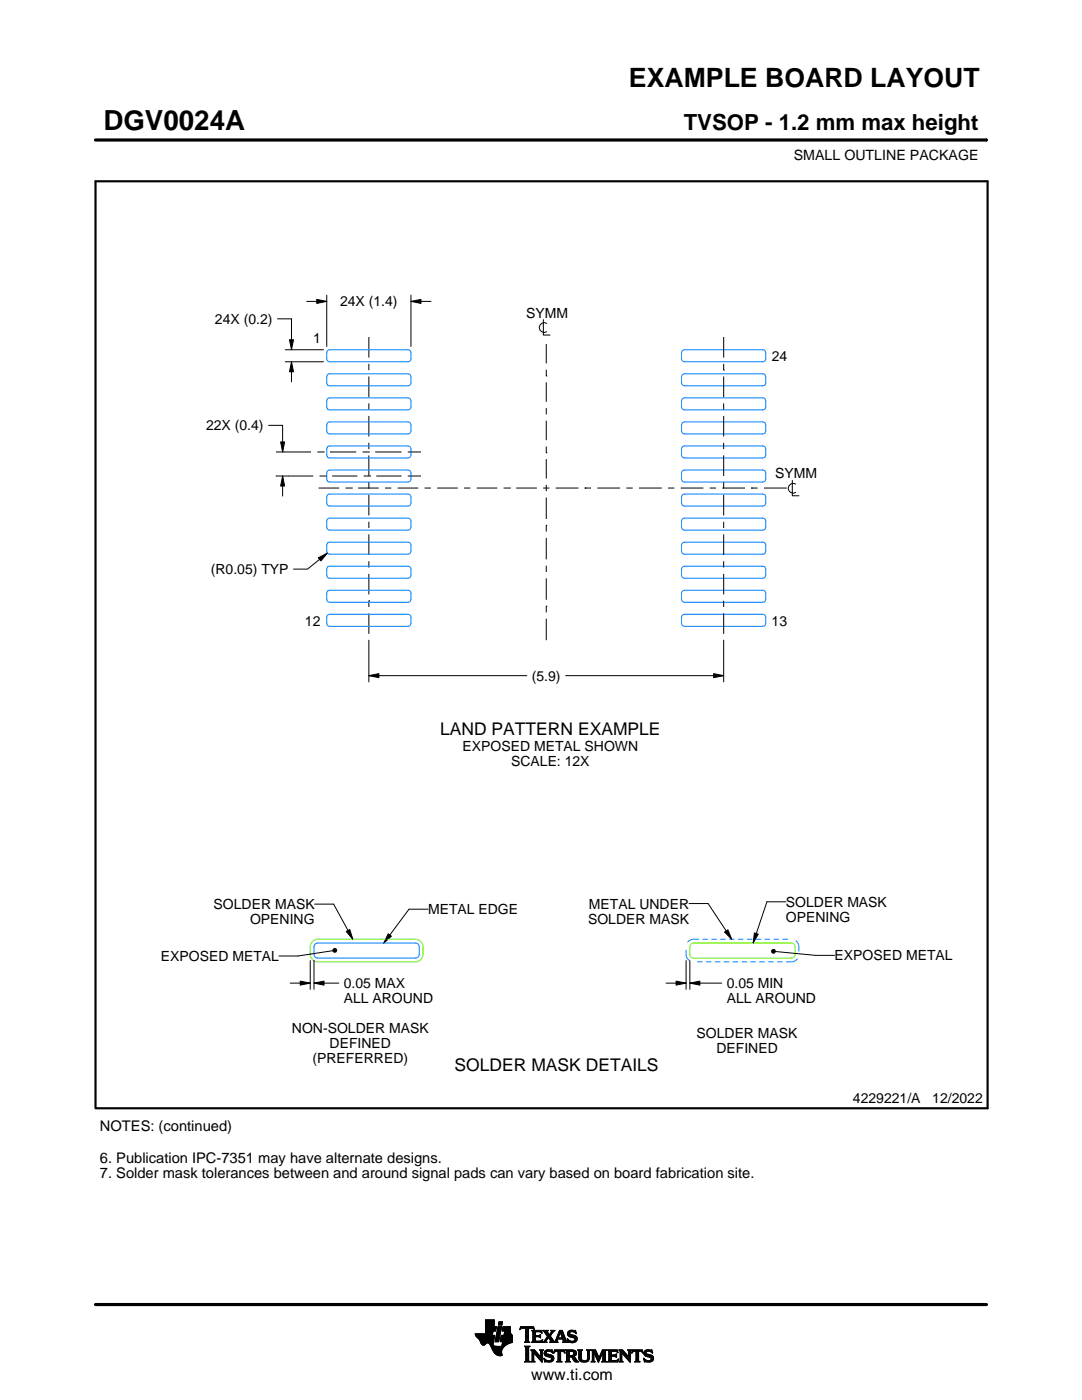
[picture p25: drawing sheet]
<svg xmlns="http://www.w3.org/2000/svg" width="216mm" height="279mm" viewBox="0 0 216 279" stroke-linecap="round" stroke-linejoin="round" font-family="sans-serif">
<defs><g id="words">
<text font-size="5.5" x="20.6" y="26">DGV0024A</text>
<text font-size="5.3" x="125.5" y="17.4">EXAMPLE BOARD LAYOUT</text>
<text font-size="4.4" x="136.4" y="26">TVSOP - 1.2 mm max height</text>
<g font-size="3.5">
<text x="87.8" y="146.7">LAND PATTERN EXAMPLE</text>
<text x="90.7" y="213.8">SOLDER MASK DETAILS</text>
</g>
<text font-size="3.2" x="106" y="275.3">www.ti.com</text>
<g font-size="2.9">
<text x="19.9" y="225.7">NOTES: (continued)</text>
<text x="19.9" y="232">6. Publication IPC-7351 may have alternate designs.</text>
<text x="19.9" y="235.2">7. Solder mask tolerances between and around signal pads can vary based on board fabrication site.</text>
</g>
<g font-size="2.8">
<text x="158.4" y="32">SMALL OUTLINE PACKAGE</text>
<text x="42.9" y="64.6">24X (0.2)</text>
<text x="67.9" y="61.2">24X (1.4)</text>
<text x="105" y="63.4">SYMM</text>
<text x="62.5" y="68.5">1</text>
<text x="154" y="72.1">24</text>
<text x="41.1" y="85.9">22X (0.4)</text>
<text x="154.7" y="95.4">SYMM</text>
<text x="42.1" y="114.6">(R0.05) TYP</text>
<text x="60.8" y="124.9">12</text>
<text x="154" y="124.8">13</text>
<text x="106.1" y="135.8">(5.9)</text>
<text x="92.3" y="149.8">EXPOSED METAL SHOWN</text>
<text x="102" y="152.8">SCALE: 12X</text>
<text x="42.6" y="181.4">SOLDER MASK</text>
<text x="49.9" y="184.4">OPENING</text>
<text x="85.4" y="182.5">METAL EDGE</text>
<text x="117.4" y="184.3">SOLDER MASK</text>
<text x="117.5" y="181.3">METAL UNDER</text>
<text x="156.8" y="181">SOLDER MASK</text>
<text x="156.8" y="184">OPENING</text>
<text x="32.1" y="191.8">EXPOSED METAL</text>
<text x="166.5" y="191.7">EXPOSED METAL</text>
<text x="68.6" y="197.2">0.05 MAX</text>
<text x="145" y="197.2">0.05 MIN</text>
<text x="68.6" y="200.2">ALL AROUND</text>
<text x="145" y="200.2">ALL AROUND</text>
<text x="58.3" y="206.1">NON-SOLDER MASK</text>
<text x="65.8" y="209.1">DEFINED</text>
<text x="139" y="207.1">SOLDER MASK</text>
<text x="62.4" y="212.1">(PREFERRED)</text>
<text x="142.9" y="210.1">DEFINED</text>
<text x="170.2" y="220.2">4229221/A</text>
<text x="186" y="220.2">12/2022</text>
</g>
</g></defs>
<g fill="none" stroke="#000" stroke-width=".2">
<path d="M19.1 27.9h177.7M196.8 27.7v.5M63.2 59.8l2 .4-2 .4zM65.2 58.9v10.2M82 58.9v10.2M55.4 63.6h2.8v6.2M56.9 72.2h7.7M56.9 69.8h7.7M57.8 67.8h.8l-.4 2zM58.2 72.2l.4 2h-.8zM58.2 72.2v4M61.2 60.2h4"/>
<path d="M73.6 67.3v4.1M73.6 72.6v1.3M73.6 75.1v4.1M82 60.2l2-.4v.8zM82 60.2h4M108.4 63.8v3.1h1.4M109 75h.1M109 68.6v3.9M109 73.8v1.2M109 76.3v3.9M109.1 64.5a.98 .98 0 0 0-1.5 .9 .98 .98 0 0 0 1.5 .8M144.4 73.9h.1"/>
<path d="M144.4 67.3v4.1M144.4 72.6v1.3M144.4 75.1v4.1M53.6 84.9h2.8v5.3M55 95h7.5M55.1 90.2h7M56 88.2h.8l-.4 2zM56.4 95l.4 2h-.8zM56.4 95v4M63.3 90.2h1.3M63.6 97.4h4.1M63.8 95h1.2"/>
<path d="M64.6 90.2h.1M65 95h.1M65.8 90.2h5.3M66.3 95h5M68.9 97.4h1.3M70.2 97.4h.1M71.5 97.4h4.1M72.3 90.2h1.3M72.6 95h1.2M73.6 80.5v1.3M73.6 83v4.1M73.6 88.4v1.2"/>
<path d="M73.6 90.9v4.1M73.6 96.3v1.2M73.6 98.8v4.1M73.6 90.2h.1M73.8 95h.1M74.9 90.2h5.2M75.1 95h5M76.8 97.4h1.3M79.3 97.4h4.2M81.4 95h2.6M81.4 90.2h2.6M84.7 97.4h1.3"/>
<path d="M87.2 97.4h4.1M92.6 97.4h1.3M95.1 97.4h4.1M100.5 97.4h1.2M101.7 97.4h.1M103 97.4h4.1M108.4 97.4h1.2M109 90.4h.1M109 81.4v1.3M109 84v3.9M109 89.1v1.3M109 91.6v3.9"/>
<path d="M109 96.8v1.2M109 99.3v4.3M110.9 97.4h4.5M116.7 97.4h.1M116.7 97.4h1.2M119.2 97.4h4.5M125 97.4h1.3M127.5 97.4h4.5M133.3 97.4h1.3M135.8 97.4h4.6M141.6 97.4h1.3M144.1 97.4h4.6"/>
<path d="M144.4 80.5v1.3M144.4 83v4.1M144.4 88.4v1.2M144.4 90.9v4.1M144.4 96.3v1.2M144.4 98.8v4.1M149.9 97.4h.1M149.9 97.4h1.3M152.4 97.4h4.6M158.1 95.9v3h1.3M158.8 96.6a.98 .98 0 0 0-1.5 .8 .98 .98 0 0 0 1.5 .9M63.5 111.3l1.8-.9-1.3 1.5z"/>
<path d="M65.3 110.4l-3.9 3.2h-2.8M73.6 119.9h.1M73.6 104.1v1.3M73.6 106.6v4.1M73.6 112v1.3M73.6 114.5v4.1M73.6 119.9v1.2M109 104.8h.1M109 104.8v1.3M109 107.4v4.2M109 112.9v1.3M109 115.4v4.3"/>
<path d="M144.4 104.1v1.3M144.4 106.6v4.1M144.4 112v1.3M144.4 114.5v4.1M144.4 119.9v1.2M73.6 134.8l2-.4v.8zM73.6 122.4v4.1M73.6 127.8v8.3M73.6 134.8h31.5M109 121h.1M109 121v1.2M109 123.5v4.3"/>
<path d="M112.9 134.8h31.5M142.4 134.4l2 .4-2 .4zM144.4 122.4v4.1M144.4 127.8v8.3M156.8 180h-3.8l-2.7 8.2M57.9 196.2h4M59.9 195.8l2 .4-2 .4zM61.9 191.7v5.8M62.7 196.2l2-.4v.8zM62.7 191.7v5.8M62.7 196.2h4.9M62.8 180.4h3.8l3.8 7.1"/>
<path d="M66.4 189.7l-6.9 1.1h-3.8M66.4 189.5l.3-.2 .4 .1 .1 .3-.1 .3-.4 .1-.3-.3zM69.1 185.9l.7-.4 .6 2zM77.5 186.4l.6 .4-1.5 1.4zM85.4 181.5l-3.8-.1-5 6.8M132.9 196.2h4M134.9 195.8l2 .4-2 .4zM136.9 191.7v5.8M137.5 180.3h3.8l4.7 7.2M137.7 196.2l2-.4v.8zM137.7 196.2h6.3M137.7 191.7v5.8"/>
<path d="M144.6 186l.6-.4 .8 1.9zM150.5 186.2l.8 .2-1 1.8zM154 189.7l.3-.2h.3l.1 .4-.1 .3h-.3l-.3-.2zM154.7 189.9l8 .8h3.8M94.8 266.2h3.5M94.8 266.3h3.5M94.9 266.4h3.3M94.9 266.5h3.8l-.2 1.2M94.9 266.5h3.8M95 266.6h3.7M95 266.7h3.7M95.1 266.8h3.6"/>
<path d="M95.2 266.9h3.4M95.3 267h3.3M95.4 267.1h3.2M95.5 267.2h3.1M95.6 267.3h3M95.7 267.4h2.8M95.7 267.5h2.8M95.8 267.6h2.7M95.8 267.7h2.7M95.9 267.8h2.6M95.9 267.9h2.5M95.9 268h2.5"/>
<path d="M96 268h1.1M96 268.1h1M96.1 268.2h.8M96.1 268.3h.7M96.2 268.4h.6M96.3 268.4h.4M96.9 266.1h1.4M96.9 266h1.4M96.9 265.9h1.4M96.9 265.8h1.5M96.9 265.7h1.5M96.9 264.7l2.2 .1-.2 .9h-.5l-.2 .8"/>
<path d="M96.9 265.6h2M96.9 265.5h2M96.9 265.4h2M96.9 265.3h2.1M96.9 265.2h2.1M96.9 265.1h2.1M96.9 265h2.1M96.9 264.9h2.1M96.9 264.8h2.2M96.9 264.6h1.7M96.9 264.5h1.7M96.9 264.4h1.7"/>
<path d="M96.9 264.3h1.7M96.9 264.2h1.7M96.9 264.1h1.7M96.9 264h1.7M96.9 263.9h1.7M96.9 263.8h1.7M96.9 263.7h1.7M96.9 263.6h1.7M96.9 263.5h1.7M96.9 263.4h1.7M97.5 268h.9M97.6 268.1h.8"/>
<path d="M97.7 268.2h.7M97.7 268.3h.7M97.8 268.4h.6M97.9 268.5h.6M97.9 268.6h.7M98 268.7h1.1M98 268.8h2.6M98 268.8h2.5M98.1 268.9h2.3M98.1 269h2.3M98.1 269.1h2.2M98.2 269.2h2.1"/>
<path d="M98.2 269.2h2M98.2 269.3h2M98.3 269.4h1.9M98.3 269.5h1.8M98.4 269.6h1.7M98.4 268v.4l.3 .2 2 .1M98.5 269.7h1.6M98.5 267.7l-.1 .3M98.5 269.8h1.6M98.6 269.9h1.5M98.6 264.8v-1.4h-1.7v2.8h-2.1l.1 .3 .7 .8 .7 1.1 .3 .1 .6-.5 .4 .1 1 1.8 .8 .6h.8l-.1-1 .8-1M98.6 270h1.5"/>
<path d="M98.7 270h1.4M98.8 270.1h1.3M98.8 267.7h.7M98.8 267.6h.7M98.8 267.5h.7M98.9 270.2h1.2M98.9 267.4h.7M98.9 267.3h.7M98.9 267.2h.7M98.9 267.1h.7M98.9 267h.7M98.9 270.3h1.3"/>
<path d="M99 266.9h.6M99 266.9h.7M99 266.8h.7M99 266.7h.7M99 266.6h.7M99 266.5h.7M99.1 270.4h1.1M99.1 266.4h.7M99.1 266.3h.7M99.1 266.2h.7M99.1 266.1h.7M99.1 266h.7"/>
<path d="M99.2 265.9h.7M99.2 265.8h.7M99.2 270.4h1M99.2 265.7h.7M99.2 265.6h.7M99.2 265.5h.7M99.3 265.4h.6M99.3 265.4h.7M99.3 265.3h.7M99.3 265.2h.7M99.3 265.1h.7M99.3 265h.7"/>
<path d="M99.4 270.5h.8M99.4 264.9h.7M99.4 264.8h.7M99.4 264.8h.7l-.6 3h-.7zM99.4 264.5l.2-.7h.7l-.2 .7h-.7M99.5 264.4h.6M99.5 264.3h.7M99.5 264.2h.7M99.5 264.1h.7M99.5 264h.7M99.5 263.9h.7M99.6 263.8h.7"/>
<path d="M99.8 270.6h.1M99.8 267.7h2.4M99.8 267.6h2.4M99.8 267.5h2.4M99.9 267.4h2.3M99.9 267.3h2.3M99.9 267.2h2.3M99.9 267.1h2.3M99.9 267h2.3M99.9 266.9h2.3M100 266.9h2.2M100 266.8h2.2"/>
<path d="M100 266.7h2.2M100 266.6h2.2M100 266.5h2.2M100.1 268.6h.7M100.2 268.5h.7M100.2 268.4h.8M100.2 268.4h.9M100.2 268.3h1M100.2 268.2h1.2M100.2 265.6h1.6M100.2 268.1h1.4M100.2 265.5h1.6"/>
<path d="M100.2 268h1.6M100.3 265.4h1.5M100.3 268h1.7M100.3 267.9h1.9M100.3 265.3h1.5M100.3 267.8h1.9M100.3 265.2h1.5M100.3 265.1h1.5M100.3 265h1.5M100.4 264.9h1.4M100.4 264.8h1.4M100.6 266.5l.1-.8h-.5l.2-.9h1.4l.1 1.1 .3 .6v1.4l-1.3 .6"/>
<path d="M100.6 266.4h1.5M100.6 266.3h1.4M100.6 266.2h1.4M100.6 266.1h1.3M100.7 266h1.2M100.7 265.9h1.2M100.7 265.8h1.1M100.7 265.7h1.1M102.2 266.5h-2.2l-.2 1.1 .5 .2-.2 .9M103.7 265.3h.1M103.8 265.2h.2M103.8 265h2.8"/>
<path d="M103.8 264.9h2.7M103.9 264.8h2.6M104.7 267.8h1M104.7 271.8h1.1M104.7 268.7h1M104.8 267.7h.7M104.8 271.7h.8M104.9 265.2h.6M104.9 268.9h.6M104.9 267.6h.6M104.9 267.5l-.2 .3M104.9 267.5h.6"/>
<path d="M104.9 267.4h.6M104.9 267.3h.6M104.9 267.2h.6M104.9 267.1h.6M104.9 267h.6M104.9 266.8h.6M104.9 266.7h.6M104.9 266.6h.6M104.9 266.5h.6M104.9 266.4h.6M104.9 266.3h.6M104.9 266.2h.6"/>
<path d="M104.9 266.1h.6M104.9 265.9h.6M104.9 265.8h.6M104.9 265.7h.6M104.9 265.6h.6M104.9 265.5h.6M104.9 265.4h.6M104.9 265.3h.6M104.9 271.5h.6M104.9 269h.6M104.9 271.4h.6M104.9 271.4v-2.4l-.2-.4h1.1l-.3 .4v2.4"/>
<path d="M104.9 271.4l-.2 .4h1.1l-.3-.4M104.9 271.3h.6M104.9 271.2h.6M104.9 271.1h.6M104.9 271h.6M104.9 270.9h.6M104.9 270.8h.6M104.9 270.6h.6M104.9 270.5h.6M104.9 270.4h.6M104.9 270.3h.6M104.9 270.2h.6"/>
<path d="M104.9 270.1h.6M104.9 270h.6M104.9 269.9h.6M104.9 269.8h.6M104.9 269.6h.6M104.9 269.5h.6M104.9 269.4h.6M104.9 269.3h.6M104.9 269.2h.6M104.9 269.1h.6M105.5 267.5l.2 .3M105.5 267.5v-2.3l.7-.1 .4 .3-.1-.6h-2.6l-.1 .6 .4-.3 .7 .1v2.3"/>
<path d="M105.7 267.8h-1M105.9 271.8h.8M105.9 269.4h.8M106.1 269.5h.7M106.1 267.8h2M106.1 271.7h.5M106.2 269.6h.7M106.2 271.5h.3M106.2 265.6h1.8M106.2 269.8h.8M106.2 271.4h.3M106.2 271.4l-.3 .4h.8l-.2-.4"/>
<path d="M106.2 271.3h.3M106.2 271.2h.3M106.2 271.1h.3M106.2 271h.3M106.2 270.9h.3M106.2 270.8h.3M106.2 270.6h.3M106.2 270.5h.3M106.2 270.4h.3M106.2 270.3h.3M106.2 270.2h.3M106.2 270.1h.3"/>
<path d="M106.2 270h1M106.2 269.9h.9M106.2 269.8v1.6M106.2 269.8l-.3-.4h.8l1.2 1.4M106.3 267.7h1.8M106.3 265.7h1.8M106.3 267.6h.6M106.3 265.8h.6M106.3 267.5l-.2 .3M106.3 267.5h.5M106.3 267.4h.5M106.3 267.3h.5"/>
<path d="M106.3 267.2h.5M106.3 267.1h.5M106.3 267h.5M106.3 266.8h.5M106.3 266.7h1.6M106.3 266.6h1.6M106.3 266.5h.5M106.3 266.4h.5M106.3 266.3h.5M106.3 266.2h.5M106.3 266.1h.5M106.3 265.9h.5"/>
<path d="M106.4 265.2h.2M106.5 270h.1M106.5 270v1.4M106.5 265.3h.1M106.6 270.1h.7M106.7 270.2h.7M106.8 270.3h.7M106.8 265.9l.2-.1h.6l.6 .2-.2-.5h-1.9l.2 .3v1.7M106.8 265.9v.6h.8l.3-.2v.7M106.9 270.4h.7M107 270.5h.7M107.1 270.6h.7"/>
<path d="M107.2 270.8h1M107.3 270.9h.9M107.4 271h.8M107.5 271.1h.7M107.6 271.2h.6M107.6 266.5h.3M107.7 271.3h.5M107.7 269.4h.7M107.7 266.8h.2M107.7 267.6h.5M107.8 266.4h.1M107.8 271.4h.4"/>
<path d="M107.8 267h.1M107.8 265.8h.3M107.8 269.5h.5M107.9 271.5h.3M107.9 269.6h.3M107.9 267l-.3-.2h-.8l.1 .8h.9l.5-.2M107.9 269.8h.3M107.9 270.6h.3M107.9 270.5h.3M107.9 270.4h.3M107.9 270.3h.3M107.9 270.2h.3"/>
<path d="M107.9 270.1h.3M107.9 270h.3M107.9 269.9h.3M107.9 269.8v1M107.9 269.8l-.2-.4h.7l-.2 .4M108 271.7h.2M108 265.9h.1M108 267.5h.2M108.1 271.8h.1M108.1 266.1h.1M108.2 267.4h.1M108.2 269.8v2.1l-1.7-1.9"/>
<path d="M108.2 267.8h.9M108.3 267.4l-.2 .5-2-.1M108.3 265.6h1M108.5 267.7h.5M108.5 271.1l.8 .4h.5l.2-.1-.1-.4-1-.4-.3-.3 .1-.7 .7-.2 .6 .1 .2-.1 .1 .6-.9-.3-.3 .1-.1 .3 1.3 .4 .2 .6M108.5 271.1h.1M108.5 265.7h.7M108.5 271.2h.2M108.6 271.3h.2M108.6 270.1h.4M108.6 270h.4M108.6 270.2h.6"/>
<path d="M108.6 267.6h.4M108.6 271.4h.4M108.6 269.9h.4M108.6 270.3h1M108.6 265.8h.7M108.6 271.5h.8M108.6 269.8h.5M108.7 271.7h1.5M108.7 270.4h1.3M108.7 267.5h.3M108.7 271.8h.1M108.7 265.9h.6"/>
<path d="M108.7 269.6h1.5M108.8 267.4h.3M108.8 270.5h1.5M108.8 266.1h.6M108.8 269.5h1.4M108.8 267.3h.4M108.9 266.2h.6M108.9 267.2h.4M108.9 266.3h.6M108.9 270.6h1.5M109 267.1h.3M109 266.4h1"/>
<path d="M109.1 271.8h.9M109.1 269.4h.7M109.1 267h.9M109.1 266.5h.8M109.1 267.8h-.9M109.2 266.8h.8M109.2 266.6h.6M109.2 266.7h.7M109.2 266.7l-.6 .9-.4 .2M109.3 270.8h1.1M109.5 267.1h.6M109.6 267.2h.6"/>
<path d="M109.7 271.5h.7M109.7 267.3h.6M109.7 267.8l.2-.2-.5-.7-.4 .8 .1 .1M109.7 267.8h1.6M109.7 266.3h.4M109.7 267.4h.6M109.8 270.9h.7M109.8 266.2h.3M109.8 266.6l.9 1.2 1-2.3h.5l.8 2.1 .3 .2M109.8 267.5h.6M109.9 266.1h.3M109.9 269.8h.4"/>
<path d="M109.9 267.6h.6M109.9 267.7h.7M109.9 271.4h.5M109.9 265.9h.4M110 271h.5M110 265.6h.7M110 265.9l-.4 .5-.4-.6 .2-.3h-1.1l.9 1.2M110 265.9l.1-.2-.2-.2h.8l-.9 1.1M110 271.3h.5M110 265.8h.4M110 271.1h.5M110 271.2h.5"/>
<path d="M110.1 269.4h.1M110.1 265.7h.4M110.1 269.9h.2M110.2 270h.1M110.5 270h.1M110.5 269.9h.2M110.5 271.1l-.2 .5-.8 .3-.6-.2-.2 .1-.2-.7M110.5 269.8h.3M110.6 269.6h2.1M110.6 269.5h2M110.6 269.4h2M110.7 267.7h.5"/>
<path d="M110.8 267.6h.4M110.9 267.5h.3M110.9 267.4h.3M111 267.3h.3M111 267.2h1.8M111 267.1h1.8M111.1 267h.3M111.1 271.8h1M111.1 266.8h.4M111.2 266.7h.3M111.2 267.5l.1-.2h1l.1 .2M111.2 267.5v.3h.1"/>
<path d="M111.2 266.6h.3M111.3 266.5h.3M111.3 271.7h.6M111.3 266.4h.3M111.3 271.5h.6M111.3 267.8h-1.6M111.3 269.8h.6M111.4 266.3h.3M111.4 271.4h.5M111.4 271.4l-.1-1.7h-.4l-.4 .4 .2-.7h1.9l.1 .7-.3-.4h-.5v1.7M111.4 270.5h.5M111.4 270.4h.5"/>
<path d="M111.4 270.3h.5M111.4 270.2h.5M111.4 270.1h.5M111.4 270h.5M111.4 269.9h.5M111.4 271.4l-.3 .4h1l-.2-.4M111.4 271.3h.5M111.4 271.2h.5M111.4 271.1h.5M111.4 271h.5M111.4 270.9h.5M111.4 270.8h.5"/>
<path d="M111.4 270.6h.5M111.4 266.2h.3M111.4 266.1h.4M111.5 265.9h.9M111.5 265.8h.8M111.6 265.7h.7M111.6 265.6h.6M111.8 265.9l.4 1.1h-.8zM111.9 266.1h.5M111.9 266.2h.5M111.9 266.3h.6M112 266.4h.5"/>
<path d="M112 266.5h.6M112.1 266.6h.5M112.1 266.7h.6M112.1 266.8h.6M112.2 267h.5M112.2 267.8h1.1M112.3 267.3h.6M112.3 267.4h.6M112.4 267.5h.6M112.4 267.5v.3h-.2M112.4 269.8h.3M112.4 267.6h.6"/>
<path d="M112.4 267.7h.7M112.6 269.9h.1M112.6 270h.2M112.8 271.8h1M112.8 269.4h1.6M113 269.5h1.7M113 271.7h.7M113 269.6h1.9M113 271.5h.6M113 269.8h.6M113 271.4h.6M113 271.4l-.2 .4h1l-.2-.4"/>
<path d="M113 271.3h.6M113 271.2h.6M113 271.1h.6M113 271h.6M113 270.9h.6M113 270.8h1.5M113 270.6h1.6M113 270.5h1.8M113 270.4h.6M113 270.3h.6M113 270.2h.6M113 270.1h.6"/>
<path d="M113 270h.6M113 269.9h.6M113 269.8v1.6M113 269.8l-.2-.4h1.4l.6 .2 .2 .3v.4l-.2 .3-.4 .1M113.2 267.3h.2M113.2 267.4h.3M113.2 266.2h.5M113.2 266.3h.6M113.2 266.1h.5M113.3 267.5h.3M113.3 267.8h-1.1M113.3 266.4h.9"/>
<path d="M113.3 265.9h.4M113.3 267.6h.6M113.3 266.5h1.3M113.3 267.7h1.6M113.3 265.8h.5M113.3 267.8h.2M113.4 266.6h1.5M113.4 265.7h1.5M113.4 265.7l.5-.2 .7 .1 .2-.1 .1 .7-.7-.4h-.4l-.1 .3 .1 .2 .9 .2 .4 .3 .1 .5-.3 .5-.6 .2-.7-.2-.2 .1-.2-.7 .9 .5 .5-.1 .1-.3-.2-.3-1.1-.4-.2-.4zM113.5 266.7h1.5M113.5 265.6h1.4M113.6 271.4v-.6h.4l.7 1h.8"/>
<path d="M113.6 269.9l.1-.2 .7 .2v.4l-.4 .2M113.6 269.9v.6M113.7 267.8h1.1M113.8 266.8h1.3M113.8 265.5h.6M114 268h.4M114.1 270.9h.6M114.2 271h.6M114.2 271.1h.7M114.3 271.2h.6M114.3 267h.8M114.3 269.8h.7"/>
<path d="M114.3 270.4h.6M114.4 271.3h.6M114.4 270.7l1.1 1.1M114.4 270.7h.1M114.4 271.4h.7M114.4 269.9h.6M114.4 270.3h.6M114.5 267.6h.5M114.5 270.2h.5M114.5 270h.5M114.5 265.8h.4M114.5 270.1h.5"/>
<path d="M114.5 271.5h.7M114.6 271.7h.7M114.6 267.1h.6M114.6 267.5h.5M114.7 267.2h.5M114.7 267.4h.5M114.7 265.9h.3M114.7 267.3h.5M114.7 271.8h.8M114.8 266.1h.2M114.9 266.2h.1M115.3 269.4h.9"/>
<path d="M115.4 269.5h.7M115.5 269.6h.5M115.5 269.8h.5M115.5 269.8v1.4l.4 .5 .6 .2 .7-.1 .3-.3 .1-.5M115.5 271h.5M115.5 270.9h.5M115.5 270.8h.5M115.5 270.6h.5M115.5 270.5h.5M115.5 270.4h.5M115.5 270.3h.5M115.5 270.2h.5"/>
<path d="M115.5 270.1h.5M115.5 270h.5M115.5 269.9h.5M115.5 269.8l-.2-.4h.9l-.2 .4M115.5 271.1h.5M115.5 271.2h.5M115.5 271.3h.6M115.6 271.4h.6M115.7 271.5h.8M115.8 271.7h1.5M116 271l.2 .4 .5 .2 .4-.2 .2-.4M116 269.8v1.2"/>
<path d="M116 271.8h1.1M116.8 271.5h.6M117 269.4h.8M117.1 271.4h.4M117.2 269.5h.5M117.2 271.3h.4M117.2 269.6h.4M117.2 271.2h.4M117.2 271.1h.4M117.3 269.8h.3M117.3 271h.3M117.3 270.9h.3"/>
<path d="M117.3 270.8h.3M117.3 270.6h.3M117.3 270.5h.3M117.3 270.4h.3M117.3 270.3h.3M117.3 270.2h.3M117.3 270.1h.3M117.3 270h.3M117.3 269.9h.3M117.6 269.8l.2-.4h-.8l.2 .3 .1 1.3M117.6 269.8v1.2M118 271.8h.7"/>
<path d="M118 269.4h.8M118.1 269.5h.8M118.1 271.7h.5M118.2 269.6h.7M118.2 271.5h.3M118.2 269.8h.8M118.2 271.4h.3M118.2 269.8l-.2-.4h.8l.7 1.6 .7-1.6h.9l-.3 .4M118.2 271.4l-.2 .4h.7l-.2-.4M118.2 271.3h.3M118.2 271.2h.3M118.2 271.1h.3"/>
<path d="M118.2 271h.3M118.2 270.9h.3M118.2 270.8h.3M118.2 270.6h.3M118.2 270.5h.3M118.2 270.4h.3M118.2 270.3h.3M118.2 270.2h.3M118.2 270.1h.3M118.2 270h.9M118.2 269.9h.8M118.2 269.8v1.6"/>
<path d="M118.6 270.1h.5M118.6 270.2h.6M118.7 270.3h.5M118.7 270.4h.6M118.8 270.5h.5M118.8 270.6h.6M118.9 270.8h.5M118.9 270.9h.6M119 271h.8M119 271.1h.8M119.1 271.2h.6M119.1 271.3h.6"/>
<path d="M119.2 271.4h.4M119.2 271.5h.4M119.3 271.7h.2M119.3 271.8h.2M119.6 270.9h.3M119.6 270.8h.3M119.7 270.6h.3M119.7 270.5h.3M119.8 270.4h.3M119.8 270.3h.3M119.9 270.2h.3M119.9 270.1h.3"/>
<path d="M120 270h.8M120 269.9h.8M120 269.8h.8M120.1 271.8h1M120.1 269.6h.7M120.1 269.5h.8M120.2 269.4h.9M120.2 271.7h.7M120.3 271.5h.5M120.3 271.4h.5M120.3 271.4l-.2 .4h1l-.3-.4M120.3 271.4v-1.5l-.9 2-.9-2v1.5"/>
<path d="M120.3 271.3h.5M120.3 271.2h.5M120.3 271.1h.5M120.3 271h.5M120.3 270.9h.5M120.3 270.8h.5M120.3 270.6h.5M120.3 270.5h.5M120.3 270.4h.5M120.3 270.3h.5M120.3 270.2h.5M120.3 270.1h.5"/>
<path d="M120.8 269.8v1.6M121.2 271.8h2M121.2 269.4h1.9M121.4 269.5h1.8M121.4 271.7h1.9M121.5 269.6h1.7M121.5 271.5h1.8M121.5 269.8h.5M121.5 271.4h.5M121.5 269.8l-.3-.4h1.9l.2 .6M121.5 269.9h.5M121.5 269.8v1.6"/>
<path d="M121.5 271.3h.5M121.5 271.2h.5M121.5 271.1h.5M121.5 271h.5M121.5 270.9h.5M121.5 270.8h.5M121.5 270.6h1.5M121.5 270.5h1.5M121.5 270.4h1.5M121.5 270.3h.5M121.5 270.2h.5M121.5 270.1h.5"/>
<path d="M121.5 270h.5M122.6 270.4l.4-.2v.7l-.2-.2h-.8v.7l.2 .1M122.9 270.8h.1M122.9 270.3h.1M123 269.8h.3M123.1 271.4h.3M123.2 269.9h.1M123.3 270h.1M123.3 270l-.4-.3h-.8l-.1 .7M123.3 271.3h.1M123.4 271.2h.1M123.4 271.2l-.2 .6h-2l.3-.4"/>
<path d="M123.4 271.2l-.3 .3h-.4M123.5 271.8h.8M123.5 269.4h.7M123.6 269.5h.7M123.7 271.7h.5M123.7 269.6h.7M123.7 271.5h.4M123.7 269.8h.8M123.7 271.4h.4M123.7 271.4l-.2 .4h.8l-.2-.4M123.7 271.3h.4M123.7 271.2h.4"/>
<path d="M123.7 271.1h.4M123.7 271h.4M123.7 270.9h.4M123.7 270.8h.4M123.7 270.6h.4M123.7 270.5h.4M123.7 270.4h.4M123.7 270.3h.4M123.7 270.2h.4M123.7 270.1h.4M123.7 270h1M123.7 269.9h.9"/>
<path d="M123.7 269.8v1.6M123.7 269.8l-.2-.4h.7l1.2 1.4 .1-1M124.1 270v1.4M124.1 270h.1M124.2 270.1h.6M124.2 270.2h.7M124.3 270.3h.7M124.4 270.4h.7M124.5 270.5h.7M124.6 270.6h.7M124.7 270.8h1.1M124.8 270.9h1"/>
<path d="M124.9 271h.9M125 271.1h.8M125.1 271.2h.7M125.2 271.3h.6M125.2 269.4h.8M125.3 271.4h.5M125.4 269.5h.5M125.4 271.5h.4M125.4 269.6h.4M125.5 269.8h.3M125.5 269.8l-.3-.4h.8l-.2 .4M125.5 270.4h.3"/>
<path d="M125.5 270.3h.3M125.5 270.2h.3M125.5 270.1h.3M125.5 270h.3M125.5 269.9h.3M125.5 270.6h.3M125.5 270.5h.3M125.5 271.7h.3M125.6 271.8h.2M125.8 269.8v2.1l-1.7-1.9M126 270h.1M126.1 269.9h.1"/>
<path d="M126.1 269.8h.3M126.1 269.6h2.1M126.2 269.5h2M126.2 269.4h2M126.6 271.8h1.1M126.9 271.7h.6M126.9 271.5h.5M126.9 269.8h.5M126.9 271.4h.5M126.9 271.4v-1.7h-.5l-.3 .4 .1-.7h1.9l.2 .7-.4-.4h-.5v1.7M126.9 270.5h.5M126.9 270.4h.5"/>
<path d="M126.9 270.3h.5M126.9 270.2h.5M126.9 270.1h.5M126.9 270h.5M126.9 269.9h.5M126.9 271.4l-.3 .4h1.1l-.3-.4M126.9 271.3h.5M126.9 271.2h.5M126.9 271.1h.5M126.9 271h.5M126.9 270.9h.5M126.9 270.8h.5"/>
<path d="M126.9 270.6h.5M128 269.8h.3M128.1 269.9h.2M128.2 270h.1M128.4 271.1h.1M128.4 271.2h.2M128.5 271.3h.2M128.5 270.1h.4M128.5 270h.4M128.5 270.2h.6M128.5 271.4h.4M128.5 269.9h.4"/>
<path d="M128.5 270.3h1M128.5 271.5h.8M128.5 269.8h.5M128.6 271.7h1.5M128.6 270.4h1.3M128.6 271.8h.1M128.6 269.6h1.5M128.7 270.5h1.5M128.7 269.5h1.4M128.8 270.6h1.5M128.9 271.8h1M129 269.4h.7"/>
<path d="M129.1 270.8l-.6-.4 .1-.7 .5-.3 .8 .1 .2-.1 .1 .7-.8-.4-.4 .1-.1 .2 1.3 .5 .2 .6M129.1 270.8l.7 .2v.4l-.6 .1-.8-.4M129.2 270.8h1.1M129.6 271.5h.7M129.6 270.9h.8M129.8 269.8h.4M129.8 271.4h.5M129.9 271h.5M129.9 271.3h.5M129.9 271.1h.5M129.9 271.2h.5M129.9 269.4h.2"/>
<path d="M130 269.9h.2M130.1 270h.1M130.4 271.1l-.3 .5-.7 .3-.6-.2-.2 .1-.2-.7"/>
</g>
<g fill="#000">
<path d="M57.8 67.8h.8l-.4 2zM58.2 72.2l.4 2h-.8zM63.2 59.8l2 .4-2 .4zM82 60.2l2-.4v.8zM56 88.2h.8l-.4 2zM56.4 95l.4 2h-.8zM63.5 111.3l1.8-.9-1.3 1.5zM73.6 134.8l2-.4v.8zM142.4 134.4l2 .4-2 .4zM59.9 195.8l2 .4-2 .4zM62.7 196.2l2-.4v.8zM66.4 189.5l.3-.2 .4 .1 .1 .3-.1 .3-.4 .1-.3-.3z"/>
<path d="M69.1 185.9l.7-.4 .6 2zM77.5 186.4l.6 .4-1.5 1.4zM134.9 195.8l2 .4-2 .4zM137.7 196.2l2-.4v.8zM144.6 186l.6-.4 .8 1.9zM150.5 186.2l.8 .2-1 1.8zM154 189.7l.3-.2h.3l.1 .4-.1 .3h-.3l-.3-.2z"/>
</g>
<path d="M19.1 36.2h178v185h-178z" fill="none" stroke="#000" stroke-width=".43"/>
<path d="M19 27.9h177.8M19 260.3h177.8" fill="none" stroke="#000" stroke-width=".63"/>
<g fill="none" stroke="#0080ff" stroke-width=".2">
<path d="M65.4 74.8l.4-.2h15.6a.6 .6 0 0 1 .6 .6v1.2a.6 .6 0 0 1-.6 .6h-15.8l-.2-.2-.2-.4v-1.2zM65.4 79.6l.4-.2h15.6a.6 .6 0 0 1 .6 .6v1.2a.6 .6 0 0 1-.6 .6h-15.8l-.2-.2-.2-.4v-1.2zM65.4 70l.4-.2h15.6a.6 .6 0 0 1 .6 .6v1.2a.6 .6 0 0 1-.6 .6h-15.6a.6 .6 0 0 1-.6-.6v-1.2zM136.2 79.6l.4-.2h15.6a.6 .6 0 0 1 .6 .6v1.2a.6 .6 0 0 1-.6 .6h-15.6a.6 .6 0 0 1-.6-.6v-1.2zM136.2 74.8l.4-.2h15.6a.6 .6 0 0 1 .6 .6v1.2a.6 .6 0 0 1-.6 .6h-15.6a.6 .6 0 0 1-.6-.6v-1.2zM136.2 70l.4-.2h15.6a.6 .6 0 0 1 .6 .6v1.2a.6 .6 0 0 1-.6 .6h-15.6a.6 .6 0 0 1-.6-.6v-1.2zM65.4 89.2l.4-.2h15.6a.6 .6 0 0 1 .6 .6v1.2a.6 .6 0 0 1-.6 .6h-15.8l-.2-.2-.2-.4v-1.2zM65.4 98.8l.4-.2h15.6a.6 .6 0 0 1 .6 .6v1.2a.6 .6 0 0 1-.6 .6h-15.6a.6 .6 0 0 1-.6-.6v-1.2zM65.4 84.4l.4-.2h15.6a.6 .6 0 0 1 .6 .6v1.2a.6 .6 0 0 1-.6 .6h-15.6a.6 .6 0 0 1-.6-.6v-1.2zM65.4 94l.4-.2h15.6a.6 .6 0 0 1 .6 .6v1.2a.6 .6 0 0 1-.6 .6h-15.8l-.2-.2-.2-.4v-1.2zM136.2 89.2l.4-.2h15.6a.6 .6 0 0 1 .6 .6v1.2a.6 .6 0 0 1-.6 .6h-15.6a.6 .6 0 0 1-.6-.6v-1.2zM136.2 98.8l.4-.2h15.6a.6 .6 0 0 1 .6 .6v1.2a.6 .6 0 0 1-.6 .6h-15.6a.6 .6 0 0 1-.6-.6v-1.2z"/>
<path d="M136.2 94l.4-.2h15.6a.6 .6 0 0 1 .6 .6v1.2a.6 .6 0 0 1-.6 .6h-15.6a.6 .6 0 0 1-.6-.6v-1.2zM136.2 84.4l.4-.2h15.6a.6 .6 0 0 1 .6 .6v1.2a.6 .6 0 0 1-.6 .6h-15.6a.6 .6 0 0 1-.6-.6v-1.2zM65.4 118l.4-.2h15.6a.6 .6 0 0 1 .6 .6v1.2a.6 .6 0 0 1-.6 .6h-15.8l-.2-.2-.2-.4v-1.2zM65.4 113.2l.4-.2h15.6a.6 .6 0 0 1 .6 .6v1.2a.6 .6 0 0 1-.6 .6h-15.8l-.2-.2-.2-.4v-1.2zM65.4 108.4l.4-.2h15.6a.6 .6 0 0 1 .6 .6v1.2a.6 .6 0 0 1-.6 .6h-15.8l-.2-.2-.2-.4v-1.2zM65.4 103.6l.4-.2h15.6a.6 .6 0 0 1 .6 .6v1.2a.6 .6 0 0 1-.6 .6h-15.6a.6 .6 0 0 1-.6-.6v-1.2zM136.2 118l.4-.2h15.6a.6 .6 0 0 1 .6 .6v1.2a.6 .6 0 0 1-.6 .6h-15.6a.6 .6 0 0 1-.6-.6v-1.2zM136.2 113.2l.4-.2h15.6a.6 .6 0 0 1 .6 .6v1.2a.6 .6 0 0 1-.6 .6h-15.6a.6 .6 0 0 1-.6-.6v-1.2zM136.2 108.4l.4-.2h15.6a.6 .6 0 0 1 .6 .6v1.2a.6 .6 0 0 1-.6 .6h-15.6a.6 .6 0 0 1-.6-.6v-1.2zM136.2 103.6l.4-.2h15.6a.6 .6 0 0 1 .6 .6v1.2a.6 .6 0 0 1-.6 .6h-15.6a.6 .6 0 0 1-.6-.6v-1.2zM65.4 122.8l.4-.2h15.6a.6 .6 0 0 1 .6 .6v1.2a.6 .6 0 0 1-.6 .6h-15.6a.6 .6 0 0 1-.6-.6v-1.2zM136.2 122.8l.4-.2h15.6a.6 .6 0 0 1 .6 .6v1.2a.6 .6 0 0 1-.6 .6h-15.6a.6 .6 0 0 1-.6-.6v-1.2z"/>
<path d="M62.9 188.4l.5-.2h19.5a.75 .75 0 0 1 .8 .8v1.5a.75 .75 0 0 1-.8 .7h-19.5a.75 .75 0 0 1-.7-.7v-1.5zM136.9 189.6l.1 1.3 .5 .8M139.1 192h1.1M139.5 187.5h-1.5l-.8 .6M140.2 187.5h1M140.9 192h1M141.9 187.5h1.1M142.7 192h1M143.7 187.5h1.1M144.4 192h1.1M145.5 187.5h1.1M146.2 192h1.1"/>
<path d="M147.3 187.5h1M148 192h1M149 187.5h1.1M149.7 192h1.1M150.8 187.5h1.1M151.5 192h1.1M152.6 187.5h1M153.3 192h1.1M154.4 187.5h1M155.1 192h1M156.1 187.5h1.1M158.8 187.7l.5 .8 .1 1.4"/>
<path d="M159.1 191.3l-.8 .6-1.5 .1"/>
</g>
<path d="M62.5 187.7l.9-.2h19.5a1.5 1.5 0 0 1 1.5 1.5v1.5a1.5 1.5 0 0 1-1.5 1.5h-19.5a1.5 1.5 0 0 1-1.5-1.5l.1-2zM137.9 188.4l.5-.2h19.5a.75 .75 0 0 1 .8 .8v1.5a.75 .75 0 0 1-.8 .7h-19.5a.75 .75 0 0 1-.7-.7v-1.5z" fill="none" stroke="#6ef200" stroke-width=".2"/>
<use href="#words"/>
</svg>
